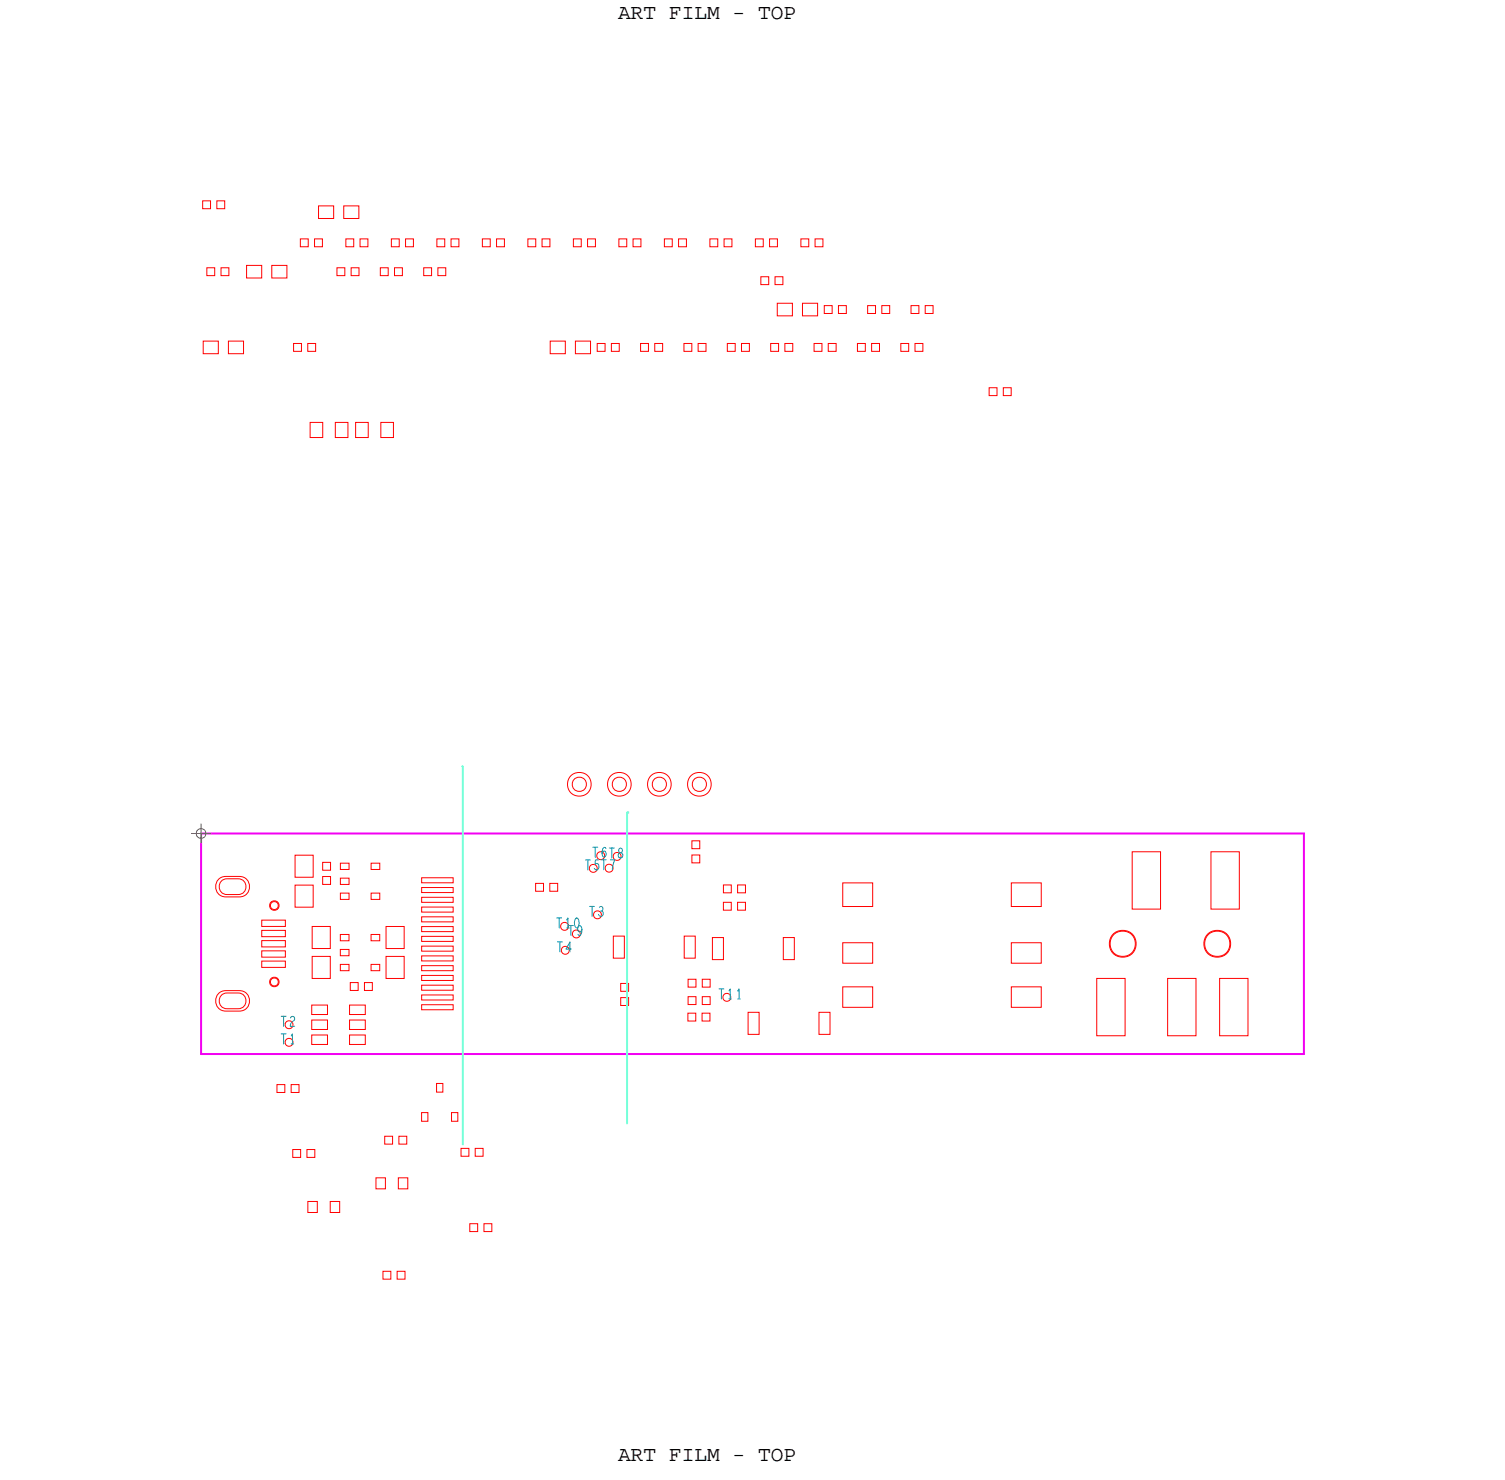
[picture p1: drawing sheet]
<svg xmlns="http://www.w3.org/2000/svg" width="96mm" height="94mm" viewBox="0 0 96 94" stroke-linecap="round" stroke-linejoin="round" font-family="sans-serif">
<defs><g id="words">
<g font-size="1.3">
<text x="39.2" y="1.2">ART FILM - TOP</text>
<text x="39.2" y="92.7">ART FILM - TOP</text>
</g>
<g font-size=".6" fill="#0097b7">
<text x="35.3" y="58.9">T10</text>
<text x="36" y="59.4">T9</text>
<text x="37.6" y="54.4">T6 T8</text>
<text x="45.6" y="63.4">T11</text>
</g>
</g></defs>
<!-- layer: Board Outline -->
<path d="M12.8 52.9v14zM12.8 52.9h70zM82.8 52.9v14zM12.8 66.9h70z" fill="none" stroke="#f200f2" stroke-width=".13"/>
<!-- layer: Nets -->
<g fill="none" stroke="#f00" stroke-width=".06">
<path d="M12.9 12.8h.5v.4h-.5zM13.1 17h.5v.5h-.5zM13.8 12.8h.5v.4h-.5zM14 17h.5v.5h-.5zM15.7 16.8h.9v.8h-.9zM17.3 16.8h.9v.8h-.9zM19.1 15.2h.5v.5h-.5zM20 15.2h.5v.5h-.5zM20.2 13.1h1v.8h-1zM21.4 17h.5v.5h-.5zM21.8 13.1h1v.8h-1zM22 15.2h.5v.5h-.5z"/>
<path d="M22.3 17h.5v.5h-.5zM22.9 15.2h.5v.5h-.5zM24.1 17h.5v.5h-.5zM24.8 15.2h.5v.5h-.5zM25 17h.5v.5h-.5zM25.7 15.2h.5v.5h-.5zM26.9 17h.5v.5h-.5zM27.7 15.2h.5v.5h-.5zM27.8 17h.5v.5h-.5zM28.6 15.2h.5v.5h-.5zM30.6 15.2h.5v.5h-.5zM31.5 15.2h.5v.5h-.5z"/>
<path d="M33.5 15.2h.5v.5h-.5zM34.4 15.2h.5v.5h-.5zM36.4 15.2h.5v.5h-.5zM37.3 15.2h.5v.5h-.5zM39.3 15.2h.5v.5h-.5zM40.2 15.2h.5v.5h-.5zM42.2 15.2h.5v.5h-.5zM43.1 15.2h.5v.5h-.5zM45.1 15.2h.5v.5h-.5zM46 15.2h.5v.5h-.5zM47.9 15.2h.5v.5h-.5zM48.3 17.6h.5v.5h-.5z"/>
<path d="M48.8 15.2h.5v.5h-.5zM49.2 17.6h.5v.5h-.5zM49.3 19.3h1v.8h-1zM50.8 15.2h.5v.5h-.5zM50.9 19.3h1v.8h-1zM51.7 15.2h.5v.5h-.5zM52.3 19.4h.5v.5h-.5zM53.2 19.4h.5v.5h-.5zM55.1 19.4h.5v.5h-.5zM56 19.4h.5v.5h-.5zM57.8 19.4h.5v.5h-.5zM58.7 19.4h.5v.5h-.5z"/>
<path d="M12.9 21.7h1v.8h-1zM14.5 21.7h1v.8h-1zM18.6 21.8h.5v.5h-.5zM19.5 21.8h.5v.5h-.5zM19.7 26.8h.8v1h-.8zM21.3 26.8h.8v1h-.8zM22.6 26.8h.8v1h-.8zM24.2 26.8h.8v1h-.8zM34.9 21.7h1v.8h-1zM36.5 21.7h1v.8h-1zM37.9 21.8h.5v.5h-.5zM38.8 21.8h.5v.5h-.5z"/>
<path d="M40.7 21.8h.5v.5h-.5zM41.6 21.8h.5v.5h-.5zM43.4 21.8h.5v.5h-.5zM44.3 21.8h.5v.5h-.5zM46.2 21.8h.5v.5h-.5zM47.1 21.8h.5v.5h-.5zM48.9 21.8h.5v.5h-.5zM49.8 21.8h.5v.5h-.5zM51.7 21.8h.5v.5h-.5zM52.6 21.8h.5v.5h-.5zM54.4 21.8h.5v.5h-.5zM55.3 21.8h.5v.5h-.5z"/>
<path d="M57.2 21.8h.5v.5h-.5zM58.1 21.8h.5v.5h-.5zM62.8 24.6h.5v.5h-.5zM63.7 24.6h.5v.5h-.5zM14 55.7l.3-.1h.9a.65 .65 0 0 1 .6 .7 .65 .65 0 0 1-.6 .6h-.9a.65 .65 0 0 1-.6-.4 .65 .65 0 0 1 .3-.8zM14.1 55.9l.3-.1h.7l.3 .1 .2 .2v.3l-.2 .3-.3 .1h-.7l-.3-.1-.2-.3v-.3zM16.6 59.7h1.5v.4h-1.5zM16.6 59.1h1.5v.4h-1.5zM16.6 58.4h1.5v.4h-1.5zM17.2 57.3l.2-.1 .2 .1 .1 .2-.1 .2-.2 .1-.2-.1-.1-.2zM17.2 57.3l.2-.1 .2 .1 .1 .2-.1 .2h-.2h-.2v-.2zM18.7 54.3h1.2v1.4h-1.2z"/>
<path d="M18.7 56.2h1.2v1.4h-1.2zM19.8 58.8h1.2v1.4h-1.2zM20.5 54.7h.5v.5h-.5zM20.5 55.6h.5v.5h-.5zM21.6 59.3h.6v.4h-.6zM21.6 54.8h.6v.4h-.6zM21.6 56.7h.6v.4h-.6zM21.6 55.7h.6v.4h-.6zM23.6 59.3h.5v.4h-.5zM23.6 54.8h.5v.4h-.5zM23.6 56.7h.5v.4h-.5zM24.5 58.8h1.2v1.4h-1.2z"/>
<path d="M26.8 57.6h2v.3h-2zM26.8 58.2h2v.3h-2zM26.8 58.8h2v.3h-2zM26.8 55.7h2v.3h-2zM26.8 56.3h2v.4h-2zM26.8 57h2v.3h-2zM26.8 59.4h2v.4h-2zM34 56.1h.5v.5h-.5zM34.9 56.1h.5v.5h-.5zM37.5 55l.2-.1 .1 .1 .1 .1-.1 .2-.1 .1-.2-.1-.1-.2zM37.7 57.9l.2-.1 .2 .1 .1 .2-.1 .1-.2 .1-.2-.1v-.1zM38.5 54.9h.2h.2v.2v.2l-.2 .1-.2-.1-.1-.2z"/>
<path d="M38.9 59.4h.7v1.4h-.7zM43.4 59.4h.7v1.4h-.7zM43.9 53.4h.5v.5h-.5zM43.9 54.3h.5v.5h-.5zM45.2 59.5h.7v1.4h-.7zM45.9 57.3h.5v.5h-.5zM45.9 56.2h.5v.5h-.5zM46.8 57.3h.5v.5h-.5zM46.8 56.2h.5v.5h-.5zM49.7 59.5h.7v1.4h-.7zM53.5 56h1.9v1.5h-1.9zM53.5 59.8h1.9v1.3h-1.9z"/>
<path d="M64.2 59.8h1.9v1.3h-1.9zM64.2 56h1.9v1.5h-1.9zM71.9 54.1h1.8v3.6h-1.8zM76.9 54.1h1.8v3.6h-1.8zM14 63l.3-.1h.9a.65 .65 0 0 1 .6 .6 .65 .65 0 0 1-.6 .7h-.9a.65 .65 0 0 1-.6-.5 .65 .65 0 0 1 .3-.7zM14.1 63.1l.3-.1h.7l.3 .1 .2 .3v.3l-.2 .2-.3 .1h-.7l-.3-.1-.2-.2v-.3zM16.6 60.4h1.5v.4h-1.5zM16.6 61h1.5v.4h-1.5zM17.2 62.1l.2-.1 .2 .1 .1 .2-.1 .2-.2 .1-.2-.1-.1-.2zM17.2 62.2l.2-.1 .2 .1 .1 .1-.1 .2-.2 .1-.2-.1v-.2zM17.6 68.9h.5v.5h-.5zM18.2 66l.1-.1 .2 .1 .1 .2-.1 .1-.2 .1-.1-.1-.1-.1z"/>
<path d="M18.2 64.9l.1-.1 .2 .1 .1 .2-.1 .1-.2 .1-.1-.1-.1-.1zM18.5 68.9h.5v.5h-.5zM18.6 73h.5v.5h-.5zM19.5 73h.5v.5h-.5zM19.5 76.3h.6v.7h-.6zM19.8 65.7h1v.6h-1zM19.8 63.8h1v.6h-1zM19.8 64.8h1v.6h-1zM19.8 60.7h1.2v1.4h-1.2zM21 76.3h.6v.7h-.6zM21.6 61.2h.6v.4h-.6zM21.6 60.3h.6v.4h-.6z"/>
<path d="M22.2 63.8h1v.6h-1zM22.2 65.7h1v.6h-1zM22.2 64.8h1v.6h-1zM22.2 62.4h.5v.5h-.5zM23.1 62.4h.5v.5h-.5zM23.6 61.2h.5v.4h-.5zM23.9 74.8h.6v.7h-.6zM24.4 72.1h.5v.5h-.5zM24.5 60.7h1.2v1.4h-1.2zM25.3 74.8h.6v.7h-.6zM25.3 72.1h.5v.5h-.5zM26.8 70.6h.4v.6h-.4z"/>
<path d="M26.8 61.9h2v.3h-2zM26.8 62.5h2v.4h-2zM26.8 63.2h2v.3h-2zM26.8 63.8h2v.3h-2zM26.8 60.1h2v.3h-2zM26.8 60.7h2v.3h-2zM26.8 61.3h2v.3h-2zM27.7 68.8h.4v.5h-.4zM28.7 70.6h.4v.6h-.4zM29.3 72.9h.5v.5h-.5zM29.8 77.7h.5v.5h-.5zM30.2 72.9h.5v.5h-.5z"/>
<path d="M30.7 77.7h.5v.5h-.5zM35.7 60.2l.2-.1 .2 .1v.1v.2l-.2 .1-.2-.1-.1-.2zM39.4 63.3h.5v.5h-.5zM39.4 62.4h.5v.5h-.5zM43.7 64.3h.5v.5h-.5zM43.7 63.3h.5v.5h-.5zM43.7 62.2h.5v.5h-.5zM44.6 64.3h.5v.5h-.5zM44.6 63.3h.5v.5h-.5zM44.6 62.2h.5v.5h-.5zM47.5 64.3h.7v1.4h-.7zM52 64.3h.7v1.4h-.7z"/>
<path d="M53.5 62.6h1.9v1.3h-1.9zM64.2 62.6h1.9v1.3h-1.9zM69.6 62.1h1.8v3.7h-1.8zM74.1 62.1h1.8v3.7h-1.8zM77.4 62.1h1.8v3.7h-1.8zM24.3 80.7h.5v.5h-.5zM25.2 80.7h.5v.5h-.5z"/>
<circle cx="36.8" cy="49.8" r=".45"/>
<circle cx="36.8" cy="49.8" r=".76"/>
<circle cx="39.3" cy="49.8" r=".45"/>
<circle cx="39.3" cy="49.8" r=".76"/>
<circle cx="41.8" cy="49.8" r=".45"/>
<circle cx="41.9" cy="49.8" r=".76"/>
<circle cx="44.4" cy="49.8" r=".45"/>
<circle cx="44.4" cy="49.8" r=".76"/>
<circle cx="71.3" cy="59.9" r=".86"/>
<circle cx="71.3" cy="59.9" r=".81"/>
<circle cx="77.3" cy="59.9" r=".81"/>
<circle cx="77.3" cy="59.9" r=".86"/>
</g>
<!-- layer: Text -->
<g fill="none" stroke="#0097b7" stroke-width=".06">
<path d="M35.3 58.3h.3M35.4 59.8h.3M35.5 58.3v.6M35.5 59.8v.6M36 58.4l.1-.1v.6M36.2 58.8v.6M36.6 58.3a.32 .32 0 0 1 .2 .3 .32 .32 0 0 1-.2 .3 .51 .51 0 0 1 0-.6zM36.9 59v.1a.17 .17 0 0 1-.2-.1 .17 .17 0 0 1 .2-.2 .35 .35 0 0 1-.2 .6v-.1M37.2 54.6h.3M37.3 54.6v.6M37.4 57.5h.3M37.6 57.5v.7"/>
<path d="M37.6 53.8h.3M37.8 53.8v.6M38 54.6h-.2v.3a.17 .17 0 0 1 .2 0 .17 .17 0 0 1 0 .3 .17 .17 0 0 1-.3-.1M38 57.6a.15 .15 0 0 1 .3 0 .14 .14 0 0 1-.1 .2M38.1 57.8a.16 .16 0 0 1 .2 .2 .16 .16 0 0 1-.1 .2 .16 .16 0 0 1-.2-.1M38.3 54.6v.6M38.5 53.9l-.1-.1a.32 .32 0 0 0-.2 .3 .32 .32 0 0 0 .2 .3 .17 .17 0 0 0 .1-.2 .17 .17 0 0 0-.2-.1l-.1 .1M38.7 54.6h.3l-.1 .6M39.3 53.9v.2a.24 .24 0 0 1 .2 .3 .18 .18 0 0 1-.3-.1 .18 .18 0 0 1 .3-.2v-.2zM17.8 64.5h.4M17.8 65.6h.4M18 64.5v.7"/>
<path d="M18 65.6v.7M18.4 64.6a.14 .14 0 0 1 .2-.1 .16 .16 0 0 1 .1 .3l-.2 .2-.1 .2h.3M18.5 66.3h.1M18.5 65.8l.1-.2v.7M36.3 60.3h-.4l.3-.5v.6M45.6 62.8h.3M45.8 62.8v.6M46.3 62.9v-.1v.6M46.8 63.4h.2M46.8 62.9l.1-.1v.6"/>
</g>
<!-- layer: Drawing Origin -->
<path d="M12.1 52.9h1.3M12.5 52.7l.3-.1 .2 .1 .1 .2-.1 .2-.2 .1-.3-.1v-.2zM12.8 52.3v1.2" fill="none" stroke="#638b3a" stroke-width=".06"/>
<!-- layer: All Others -->
<path d="M29.3 48.7h.1M29.4 48.7v24zM39.8 51.6h.1zM39.8 51.6v19.7z" fill="none" stroke="#75ffd9" stroke-width=".13"/>
<use href="#words"/>
</svg>
